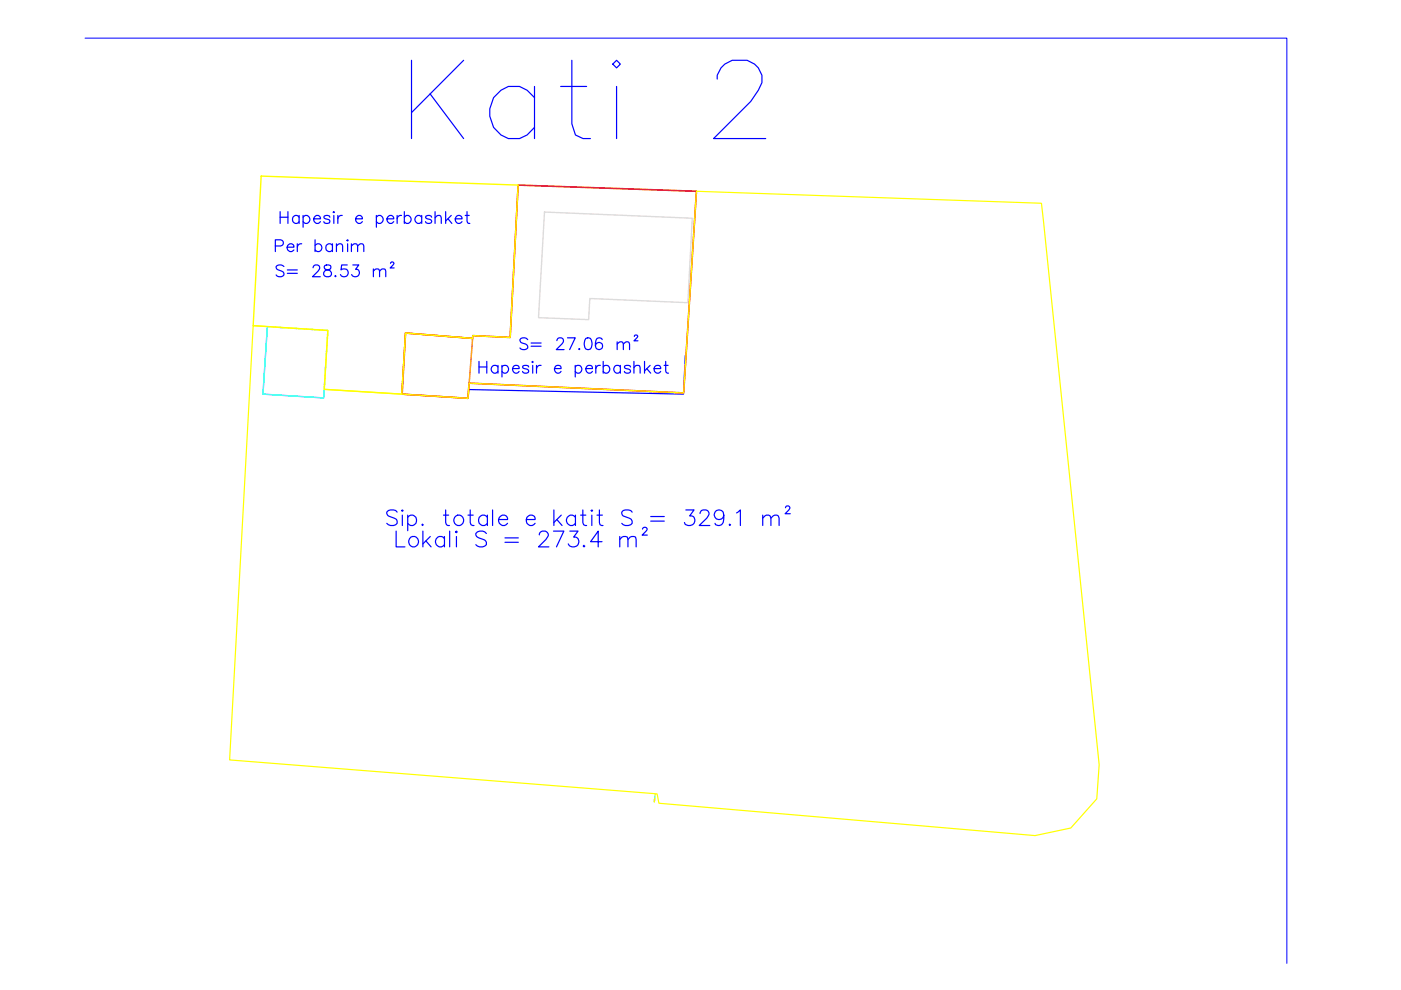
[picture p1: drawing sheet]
<svg xmlns="http://www.w3.org/2000/svg" width="297mm" height="210mm" viewBox="0 0 297 210" stroke-linecap="round" stroke-linejoin="round" font-family="sans-serif">
<!-- layer: etazha2 -->
<path d="M138.9 168.4l-.2 1.6" fill="none" stroke="#0f0" stroke-width=".3"/>
<!-- layer: Lifti -->
<path d="M86 70.6l14.2 1.2-1 12.7-14-.9z" fill="none" stroke="#dd6e00" stroke-width=".3"/>
<!-- layer: etazha2_banjo -->
<path d="M56.7 69.3l12.8 .8-.9 14.3-12.8-.8z" fill="none" stroke="#0ff" stroke-width=".3"/>
<!-- layer: Etazha_label -->
<g fill="none" stroke="#00f" stroke-width=".25">
<path d="M87.2 12.8v16.6M91.2 19.9l7.1 9.5M98.3 12.8l-11.1 11.1M113.3 18.3v11.1M118.9 18.3h5.5M121.2 12.8v13.4l.8 2.4 1.6 .8h1.6M130.7 12.8l.8 .8-.8 .8-.8-.8zM130.7 18.3v11.1M152.1 16.8a4.2 4.2 0 0 1 3.1-4h3.2a4.1 4.1 0 0 1 2.4 6.3l-1.6 2.4-7.9 7.9h11M113.3 20.7a5 5 0 0 0-8.7 0 5.9 5.9 0 0 0 3.2 8.7h2.4l1.6-.8 1.5-1.6M58.4 52.2h1.1a.66 .66 0 0 0 .6-.7 .66 .66 0 0 0-.6-.7h-1.1v2.5M59.4 44.9v2.5"/>
<path d="M59.4 46.1h1.6M60.2 56.5a1.12 1.12 0 0 0-1.7 0 .62 .62 0 0 0 .5 .7 1.35 1.35 0 0 1 1.2 .8v.3a1.04 1.04 0 0 1-1.7 0M60.9 52.4h1.4a.77 .77 0 0 0-1.1-.6 .77 .77 0 0 0-.2 1.2 .78 .78 0 0 0 1.3 0M60.9 57.2h2.1M60.9 58h2.1M61 44.9v2.5M63 51.7v1.6M63.4 46.1a.78 .78 0 0 0-1.1-.2 .78 .78 0 0 0 0 1.2 .78 .78 0 0 0 1.1-.1M63.4 45.7v1.7M64 51.7a.79 .79 0 0 0-1 .7M64.3 46.1a.8 .8 0 0 1 1.1-.2 .8 .8 0 0 1 0 1.2 .8 .8 0 0 1-1.1-.1M64.3 45.7v2.5"/>
<path d="M66.4 56.8l.2-.5a.8 .8 0 0 1 1.1 .1 .85 .85 0 0 1-.3 1.1l-1.1 1.2h1.6M66.5 46.4h1.4a.77 .77 0 0 0-1-.7 .77 .77 0 0 0-.3 1.3 .73 .73 0 0 0 .7 .4 .73 .73 0 0 0 .6-.4M66.8 52a.81 .81 0 0 1 1.2-.1 .81 .81 0 0 1 0 1.2 .81 .81 0 0 1-1.2-.1M66.8 50.8v2.5M68.9 56.3a.48 .48 0 0 0 .2 .8 1.03 1.03 0 0 1 1.2 1.1 .86 .86 0 0 1-1 .5 .86 .86 0 0 1-.7-.9 1.37 1.37 0 0 1 1.5-.8v-.5a.91 .91 0 0 0-1.2-.2zM69.9 46.1a.7 .7 0 0 0-.6-.4 .7 .7 0 0 0-.6 .4l.3 .3 .9 .3v.3a.7 .7 0 0 1-.6 .4 .7 .7 0 0 1-.6-.4M70.5 52a.79 .79 0 0 0-1.2-.1 .79 .79 0 0 0 0 1.2 .79 .79 0 0 0 1.2-.1M70.5 51.7v1.6M70.8 44.9l.1 .1-.1 .1-.1-.1zM70.8 45.7v1.7M71.1 58.4l-.1 .1 .1 .2 .1-.2M71.3 52.2l.6-.5 .6 .1 .1 1.5"/>
<path d="M71.3 51.7v1.6M71.6 45.7v1.7M72.6 45.7a.79 .79 0 0 0-1 .7M73.6 56.2h-1.2l-.1 1a.88 .88 0 0 1 1.3 0 .88 .88 0 0 1-.1 1.3 .88 .88 0 0 1-1.3-.3M73.7 50.8l.1 .2-.1 .1-.1-.1zM73.7 51.7v1.6M74.5 52.2l.6-.5 .6 .1 .1 1.5M74.5 51.7v1.6M74.8 56.2h1.3l-.7 .9a.81 .81 0 0 1 .8 .9 .81 .81 0 0 1-1.1 .7l-.3-.2-.3-.3M75.4 46.4h1.4a.77 .77 0 0 0-1.1-.7 .77 .77 0 0 0-.2 1.3 .73 .73 0 0 0 .7 .4 .73 .73 0 0 0 .6-.4M75.8 52.2l.6-.5 .6 .1 .1 1.5M79.2 57.5l.6-.5 .5 .1 .2 1.6"/>
<path d="M79.2 57v1.7M79.8 46.1a.8 .8 0 0 1 1.2-.2 .8 .8 0 0 1 0 1.2 .8 .8 0 0 1-1.2-.1M79.8 45.7v2.5M80.5 57.5l.6-.5 .6 .1 .1 1.6M82 46.4h1.5a.77 .77 0 0 0-1.1-.7 .77 .77 0 0 0-.2 1.3 .73 .73 0 0 0 .6 .4 .73 .73 0 0 0 .7-.4M82.8 55.8l.2-.3h.3l.2 .4-.8 .9h.9M84.2 45.7v1.7M85.1 45.7a.79 .79 0 0 0-.9 .7M85.7 46.1a.8 .8 0 0 1 1.2-.2 .8 .8 0 0 1 0 1.2 .8 .8 0 0 1-1.2-.1M85.7 44.9v2.5M89.4 46.1a.8 .8 0 0 0-1.2-.2 .8 .8 0 0 0 0 1.2 .8 .8 0 0 0 1.2-.1M89.4 45.7v1.7"/>
<path d="M91.5 46.1a.73 .73 0 0 0-.6-.4 .73 .73 0 0 0-.7 .4l.4 .3 .8 .3 .1 .3a.73 .73 0 0 1-.6 .4 .73 .73 0 0 1-.7-.4M92.2 46.2l.6-.5 .6 .1 .2 1.6M92.2 44.9v2.5M94.5 44.9v2.5M95 46.4l.8 1M95.7 45.7l-1.2 1.2M96.5 46.4h1.5a.77 .77 0 0 0-1.1-.7 .77 .77 0 0 0-.3 1.3 .73 .73 0 0 0 .7 .4 .73 .73 0 0 0 .7-.4M98.6 45.7h.9M99 44.9v2l.1 .3 .5 .2M101.6 76.6v2.5M101.6 77.8h1.6M103.2 76.6v2.5"/>
<path d="M105.6 77.8a.8 .8 0 0 0-1.2-.1 .8 .8 0 0 0 0 1.2 .8 .8 0 0 0 1.2-.2M105.6 77.5v1.6M106.4 77.8a.78 .78 0 0 1 1.2-.1 .78 .78 0 0 1 0 1.2 .78 .78 0 0 1-1.2-.2M106.4 77.5v2.4M108.7 78.1h1.4a.75 .75 0 0 0-1.1-.6 .75 .75 0 0 0-.2 1.2 .7 .7 0 0 0 .6 .4 .7 .7 0 0 0 .7-.4M111.9 72a.92 .92 0 0 0-.9-.4 .92 .92 0 0 0-.8 .6l.2 .4 1 .3a.61 .61 0 0 1 .2 1.1 1.13 1.13 0 0 1-1.4-.2M112.1 77.8a.78 .78 0 0 0-1.3 0l.1 .3a1.06 1.06 0 0 1 1.2 .6 .73 .73 0 0 1-.7 .4 .73 .73 0 0 1-.6-.4M112.6 72.7h2.1M112.6 73.4h2.1M112.9 76.6v.3l-.1-.1zM112.9 77.5v1.6M113.7 77.5v1.6"/>
<path d="M114.7 77.5a.78 .78 0 0 0-1 .6M117.6 78.1h1.4a.75 .75 0 0 0-1.1-.6 .75 .75 0 0 0-.2 1.2 .7 .7 0 0 0 .6 .4 .7 .7 0 0 0 .7-.4M118.1 72.2l.2-.4a.8 .8 0 0 1 1.1 .1 .85 .85 0 0 1-.3 1l-1.2 1.2h1.7M120.3 71.6h1.7l-1.2 2.5M122 77.8a.78 .78 0 0 1 1.1-.1 .78 .78 0 0 1 0 1.2 .78 .78 0 0 1-1.1-.2M122 77.5v2.4M122.8 73.9l-.1 .1 .1 .1 .1-.1M124.2 78.1h1.4a.75 .75 0 0 0-1.1-.6 .75 .75 0 0 0-.2 1.2 .7 .7 0 0 0 .7 .4 .7 .7 0 0 0 .6-.4M124.2 71.8a.78 .78 0 0 1 1.2 .3 2.01 2.01 0 0 1-.2 1.9 .8 .8 0 0 1-1.2-.3 2.12 2.12 0 0 1 .2-1.9zM126.3 77.5v1.6M127.3 77.5a.78 .78 0 0 0-1 .6M127.7 72a.75 .75 0 0 0-1.1-.2 2 2 0 0 0 0 2.2 .76 .76 0 0 0 1.1-.3 .76 .76 0 0 0-.5-1.1 .76 .76 0 0 0-1 .7"/>
<path d="M127.9 77.8a.78 .78 0 0 1 1.1-.1 .78 .78 0 0 1 0 1.2 .78 .78 0 0 1-1.1-.2M127.9 76.6v2.5M130.9 72.9l.5-.4 .6 .1 .2 1.5M130.9 72.5v1.6M131.5 77.8a.78 .78 0 0 0-1.1-.1 .78 .78 0 0 0 0 1.2 .78 .78 0 0 0 1.1-.2M131.5 77.5v1.6M132.2 72.9l.6-.4 .6 .1 .1 1.5M133.7 77.8a.78 .78 0 0 0-1.3 0l.1 .3a1.16 1.16 0 0 1 1.2 .6 .73 .73 0 0 1-.7 .4 .73 .73 0 0 1-.6-.4M134.4 77.9a.86 .86 0 0 1 1.2-.3l.1 1.5M134.4 76.6v2.5M134.5 71.3l.2-.3 .4 .1 .1 .1-.8 1.1h.9M136.7 76.6v2.5"/>
<path d="M137.1 78.1l.9 1M137.8 77.5l-1.1 1.2M138.7 78.1h1.4a.72 .72 0 0 0-.9-.7 .72 .72 0 0 0-.5 1 .74 .74 0 0 0 .6 .7 .74 .74 0 0 0 .8-.4M140.8 77.5h.8M141.1 76.6v2.1l.2 .3 .4 .1M84 112.6v3.4h1.9M84.2 108.6a1.45 1.45 0 0 0-2.2 0 .83 .83 0 0 0 .6 .9l1 .4a.77 .77 0 0 1 .6 .5 .77 .77 0 0 1-.3 .9 1.54 1.54 0 0 1-1.9-.3M85.3 108.1l.2 .1-.2 .2-.1-.2zM85.3 109.2v2.2M86.4 109.7a1.05 1.05 0 0 1 1.6-.2 1.05 1.05 0 0 1 0 1.6 1.05 1.05 0 0 1-1.6-.1M86.4 109.2v3.3M89.6 111.1l-.1 .2 .1 .1 .1-.1"/>
<path d="M89.7 112.6v3.4M90.3 114.7l1.1 1.3M91.2 113.7l-1.5 1.6M94 109.2h1.1M94.2 114.2a1.06 1.06 0 0 0-1.5-.1 1.06 1.06 0 0 0 0 1.5 1.06 1.06 0 0 0 1.5-.1M94.2 113.7v2.3M94.5 108.1v2.7l.2 .5 .6 .1M95.3 112.6v3.4M96.8 112.6l.1 .2-.1 .1-.2-.1zM96.8 113.7v2.3M99.2 109.2h1.1M99.7 108.1v2.7l.2 .5 .6 .1"/>
<path d="M103.1 113.1a1.43 1.43 0 0 0-2.2 0 .83 .83 0 0 0 .6 .9l1 .4a.89 .89 0 0 1 .6 1.1 1.51 1.51 0 0 1-2.2 0M103.3 109.7a1.05 1.05 0 0 0-1.5-.2 1.05 1.05 0 0 0 0 1.6 1.05 1.05 0 0 0 1.5-.1M103.3 109.2v2.2M104.4 108.1v3.3M105.7 110.2h1.9a.95 .95 0 0 0-.9-1 .95 .95 0 0 0-1 1 1.06 1.06 0 0 0 .6 1.1 1.06 1.06 0 0 0 1.3-.3M107.1 114h2.8M107.1 115h2.8M111.6 110.2h1.9a.93 .93 0 0 0-1-1 .93 .93 0 0 0-.9 1 1.03 1.03 0 0 0 .6 1.1 1.03 1.03 0 0 0 1.3-.3M114.3 113.4a.78 .78 0 0 1 .7-.8h.6a.84 .84 0 0 1 .5 1.3l-1.9 2.1h2.2M117.3 112.6h2.2l-1.5 3.4M117.4 108.1v3.3M118.1 110.2l1.1 1.2"/>
<path d="M119 109.2l-1.6 1.6M120.8 112.6h1.8l-1 1.3a1.08 1.08 0 0 1 1.1 1.2 1.08 1.08 0 0 1-1.4 .9l-.5-.2-.3-.5M122 109.7a1.06 1.06 0 0 0-1.6-.2 1.06 1.06 0 0 0 0 1.6 1.06 1.06 0 0 0 1.6-.1M122 109.2v2.2M123.1 109.2h1.1M123.6 108.1v2.7l.1 .5 .7 .1M123.8 115.6l-.1 .2 .1 .2 .2-.2M125.5 108.1l.1 .1-.1 .2-.2-.2zM125.5 109.2v2.2M126.6 109.2h1.1M127.1 108.1v2.7l.1 .5 .6 .1M127.6 114.9h-2.4l1.6-2.3v3.4"/>
<path d="M131.4 114.4l.5-.5 .3-.2 .8 .2 .1 2.1M131.4 113.7v2.3M133.1 114.4l.5-.5 .3-.2 .8 .2 .2 2.1M134 108.6a1.47 1.47 0 0 0-2.2 0 .75 .75 0 0 0 .7 .9l.9 .4a.8 .8 0 0 1 .6 .5 .8 .8 0 0 1-.3 .9 1.5 1.5 0 0 1-1.9-.3M136.2 112.2a.51 .51 0 0 1 .5-.4 .51 .51 0 0 1 .5 .3l-.1 .3-1 1.1h1.1M138 109.5h2.8M138 110.5h2.8M145.4 108.1h1.8l-1 1.3a1.06 1.06 0 0 1 1.1 1.2 1.06 1.06 0 0 1-1.4 .8l-.7-.3-.1-.3M148.4 108.9a.81 .81 0 0 1 .7-.8h.6a.8 .8 0 0 1 .5 1.3l-1.9 2h2.2M153.5 109.2a1.02 1.02 0 0 1-1.5 .8 1.02 1.02 0 0 1-.3-1.6 1.02 1.02 0 0 1 1.6 .2 3.1 3.1 0 0 1-.3 2.7 .95 .95 0 0 1-1.4-.3M154.7 111.1l-.1 .2 .1 .1 .2-.1M156.2 108.8l.8-.7v3.3"/>
<path d="M161.7 109.9l.8-.7 .8 .2 .1 .5v1.5M161.7 109.2v2.2M163.4 109.9l.9-.7 .7 .2 .2 .5v1.5M166.5 107.7l.2-.3 .5-.1 .3 .4-1 1.2h1.1"/>
<circle cx="87.7" cy="114.8" r="1.09"/>
<circle cx="97.3" cy="110.3" r="1.09"/>
</g>
<!-- layer: 0 -->
<path d="M145.3 75.4l-.4 8.2-45.5-1" fill="none" stroke="#00f" stroke-width=".25"/>
<!-- layer: Shkalle_hapsire -->
<path d="M115.4 45l31.4 1.3-1 17.9-20.7-.9-.3 4.5-10.6-.4z" fill="none" stroke="#dcdcdc" stroke-width=".3"/>
<!-- layer: 0 -->
<path d="M109.9 39.2l37.8 1.4-2.8 42.7-45.5-2.1-.2 3.3-13.9-.9 .7-13 14.2 1.2v-.6l8 .3z" fill="none" stroke="#f00" stroke-width=".34"/>
<path d="M53.7 69l15.8 1.1-.8 12.5 30.5 1.9 .2-3.3 45.5 2.1 2.8-42.7 73.1 2.5 12.2 119-.5 7.3-5.5 6.2-7.5 1.6-79.8-6.9-.4-2-90.6-7.2z" fill="none" stroke="#ff0" stroke-width=".25"/>
<path d="M55.4 37.3l54.5 1.9-1.7 32.3-8-.3v.6l-14.2-1.2-.8 13-16.5-1 .8-12.5-15.8-1.1z" fill="none" stroke="#ff0" stroke-width=".3"/>
<path d="M18 8.1h254.8v196.2" fill="none" stroke="#00f" stroke-width=".21"/>
</svg>
